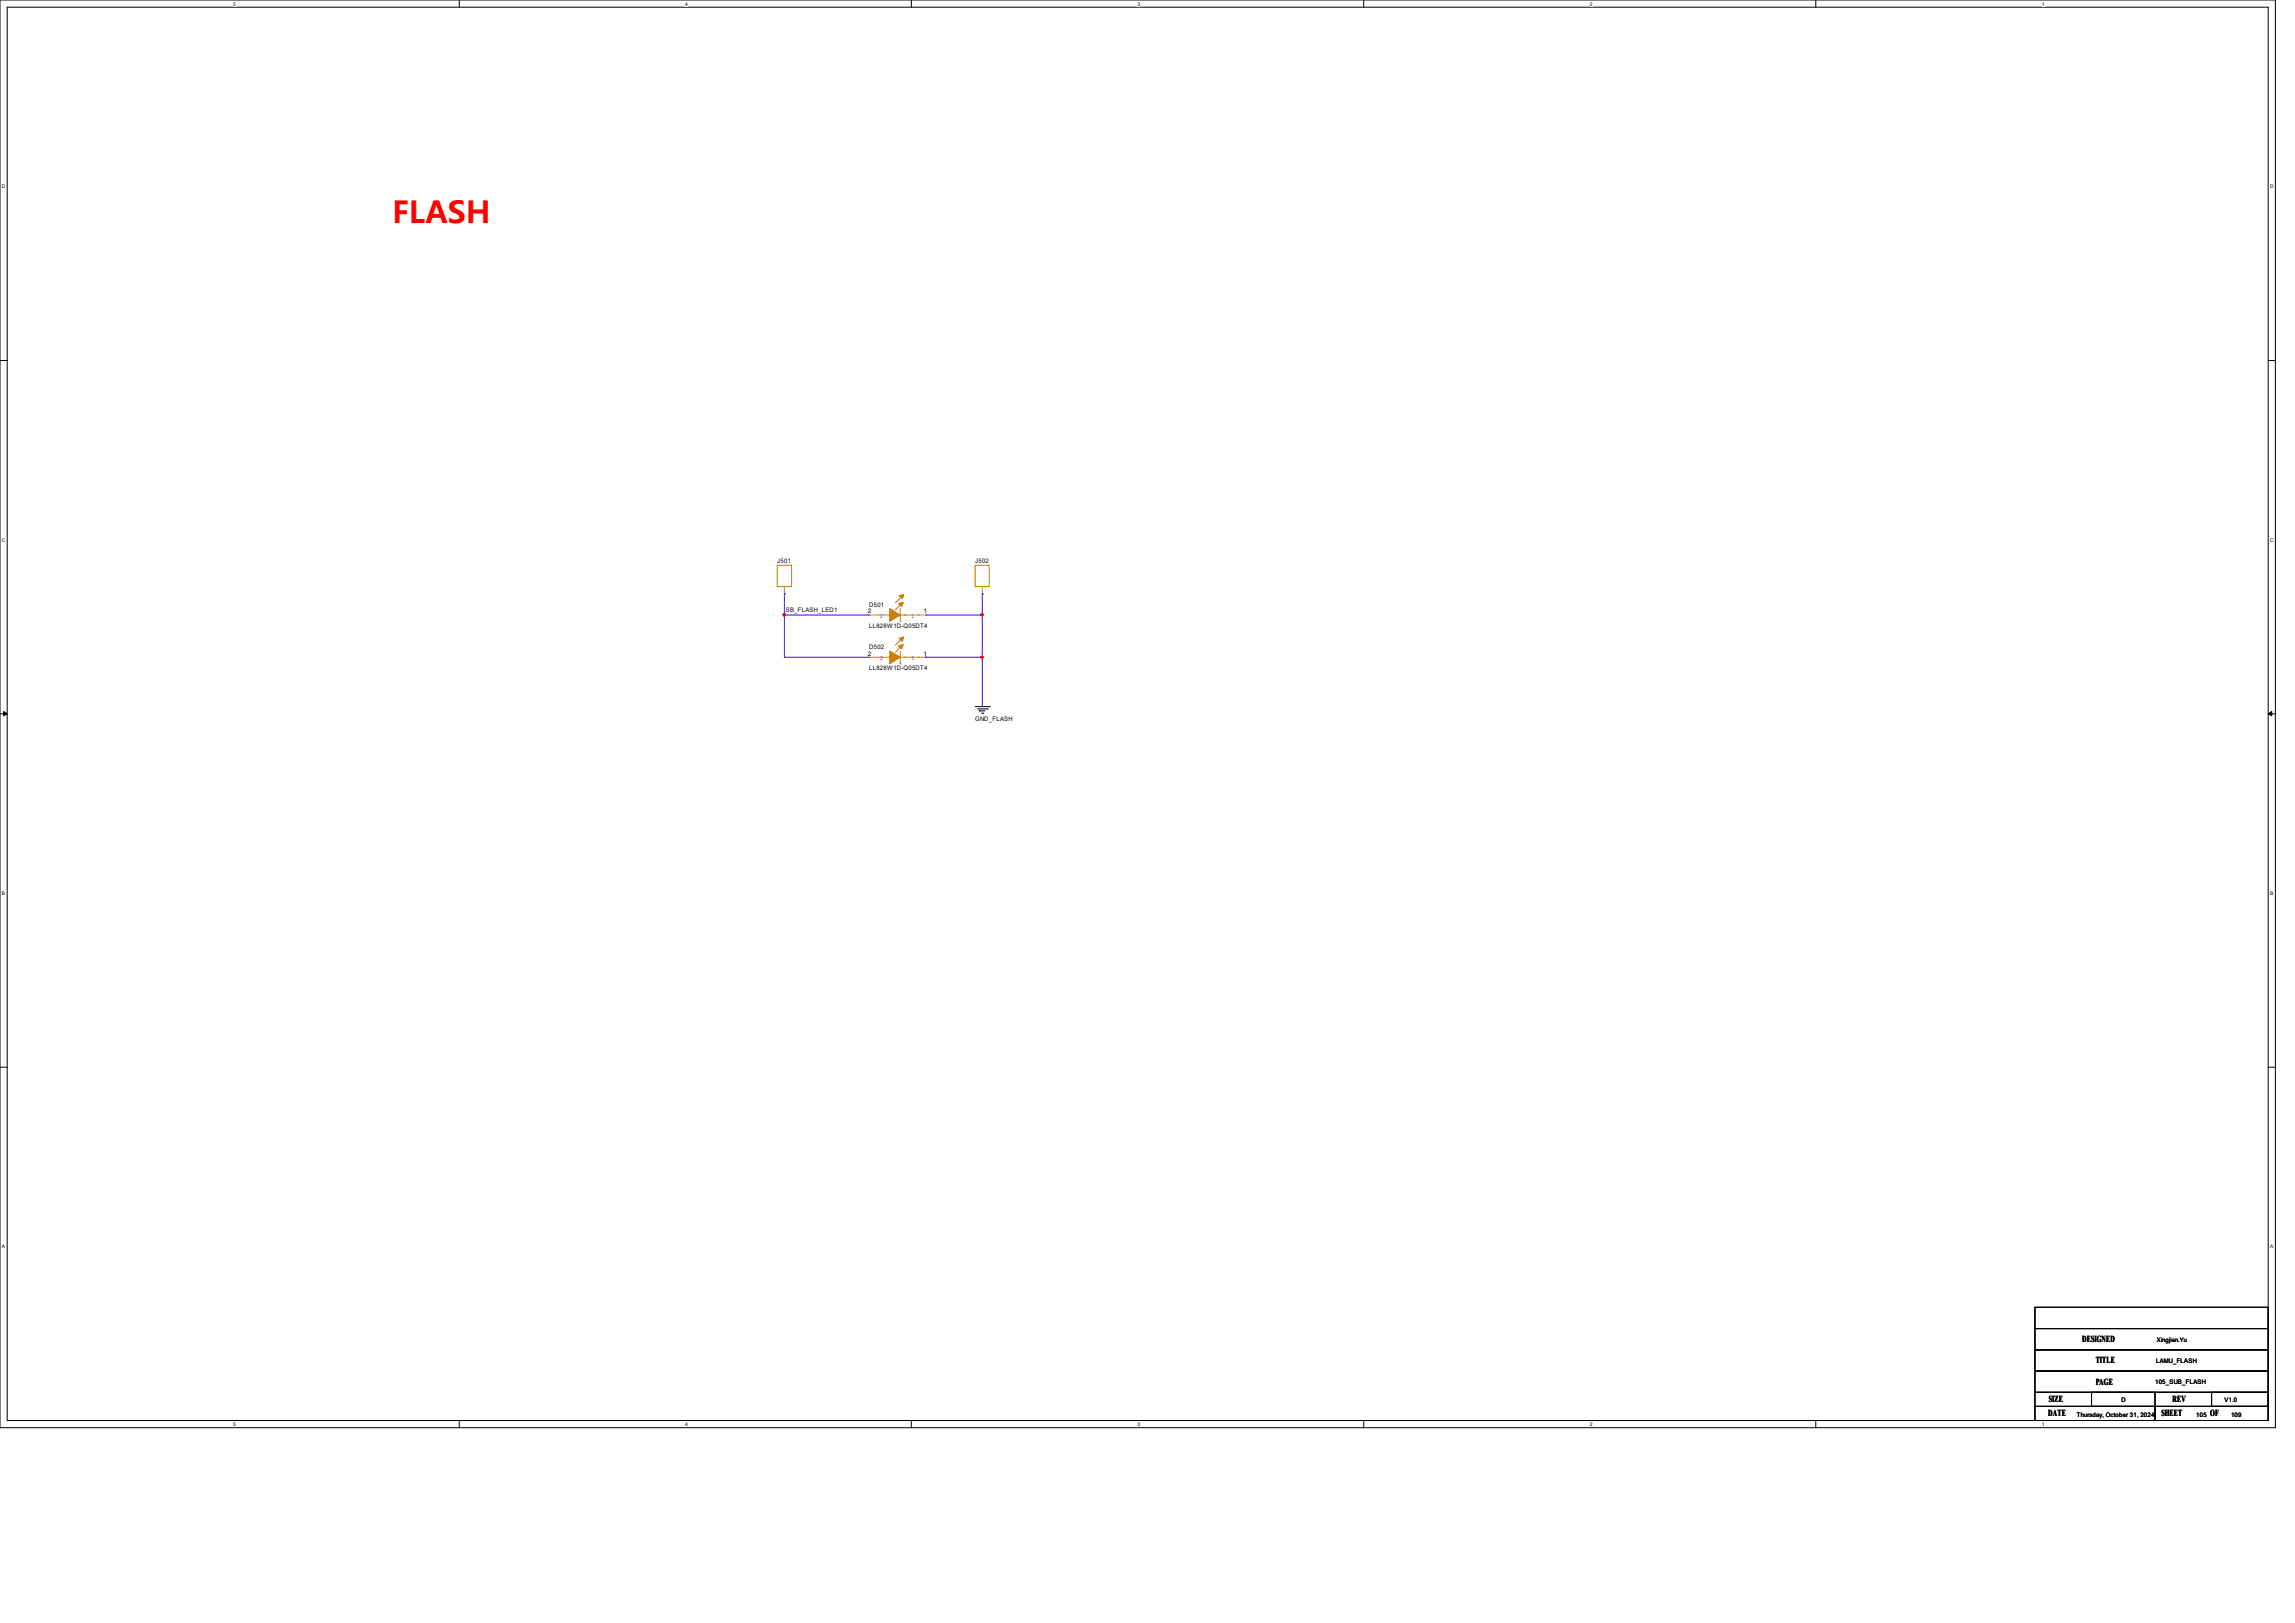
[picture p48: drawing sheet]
<svg xmlns="http://www.w3.org/2000/svg" width="297mm" height="210mm" viewBox="0 0 297 210" stroke-linecap="round" stroke-linejoin="round" font-family="sans-serif">
<defs><g id="words">
<text font-size="3.9" fill="#f00" x="50.8" y="28.8">FLASH</text>
<g font-size="1.2">
<text x="269.5" y="173.7">DESIGNED</text>
<text x="271.2" y="176.4">TITLE</text>
<text x="271.2" y="179.2">PAGE</text>
<text x="265.1" y="183.3">DATE</text>
<text x="265.2" y="181.4">SIZE</text>
<text x="279.7" y="183.3">SHEET</text>
<text x="281.2" y="181.4">REV</text>
<text x="286" y="183.3">OF</text>
</g>
<g font-size=".8">
<text x="100.6" y="72.8">J501</text>
<text x="126.2" y="72.8">J502</text>
<text x="101.7" y="79.2">SB_FLASH_LED1</text>
<text x="112.3" y="79.4">2</text>
<text x="112.5" y="78.5">D501</text>
<text x="112.5" y="81.2">LL828W1D-Q05DT4</text>
<text x="112.5" y="84">D502</text>
<text x="119.5" y="79.4">1</text>
<text x="112.3" y="84.8">2</text>
<text x="112.5" y="86.7">LL828W1D-Q05DT4</text>
<text x="119.5" y="84.8">1</text>
<text x="126.2" y="93.3">GND_FLASH</text>
<text x="279.1" y="173.7">Xingjian.Yu</text>
<text x="278.9" y="179.1">105_SUB_FLASH</text>
<text x="279" y="176.4">LAMU_FLASH</text>
<text x="268.8" y="183.3">Thursday, October 31, 2024</text>
<text x="274.5" y="181.5">D</text>
<text x="284.2" y="183.3">105</text>
<text x="287.9" y="181.5">V1.0</text>
<text x="288.7" y="183.3">109</text>
</g>
<g font-size=".8" fill="#00c">
<text x="113.9" y="79.9">2</text>
<text x="117.9" y="79.9">1</text>
<text x="113.9" y="85.4">2</text>
<text x="117.9" y="85.4">1</text>
</g>
<g font-size=".6">
<text x="30.2" y=".7">5</text>
<text x="88.7" y=".7">4</text>
<text x="147.2" y=".7">3</text>
<text x="205.7" y=".7">2</text>
<text x="264.2" y=".7">1</text>
<text x=".3" y="24.4">D</text>
<text x="293.8" y="24.4">D</text>
<text x=".3" y="70.1">C</text>
<text x="293.8" y="70.1">C</text>
<text x=".3" y="115.8">B</text>
<text x="293.8" y="115.8">B</text>
<text x=".3" y="161.5">A</text>
<text x="293.8" y="161.5">A</text>
<text x="30.2" y="184.5">5</text>
<text x="88.7" y="184.5">4</text>
<text x="147.2" y="184.5">3</text>
<text x="205.7" y="184.5">2</text>
<text x="264.2" y="184.5">1</text>
</g>
</g></defs>
<path d="M0 0h294.5v184.7h-294.5zM.9 .9h292.6v182.9h-292.6z" fill="none" stroke="#000" stroke-width=".13"/>
<g fill="#fff">
<path d="M30.2 .1h.3v.7h-.3z"/>
<path d="M30.2 183.9h.3v.8h-.3z"/>
</g>
<path d="M59.4 0v.9M59.4 183.8v.9" fill="none" stroke="#000" stroke-width=".13"/>
<g fill="#fff">
<path d="M88.7 .1h.3v.7h-.3z"/>
<path d="M88.7 183.9h.3v.8h-.3z"/>
</g>
<path d="M117.9 0v.9M117.9 183.8v.9" fill="none" stroke="#000" stroke-width=".13"/>
<g fill="#fff">
<path d="M147.2 .1h.3v.7h-.3z"/>
<path d="M147.2 183.9h.3v.8h-.3z"/>
</g>
<path d="M176.5 0v.9M176.5 183.8v.9" fill="none" stroke="#000" stroke-width=".13"/>
<g fill="#fff">
<path d="M205.7 .1h.4v.7h-.4z"/>
<path d="M205.7 183.9h.4v.8h-.4z"/>
</g>
<path d="M235 0v.9M235 183.8v.9" fill="none" stroke="#000" stroke-width=".13"/>
<g fill="#fff">
<path d="M264.2 .1h.4v.7h-.4z"/>
<path d="M264.2 183.9h.4v.8h-.4z"/>
<path d="M.3 23.8h.4v.7h-.4z"/>
<path d="M293.8 23.8h.5v.7h-.5z"/>
<path d="M.3 69.5h.4v.7h-.4z"/>
<path d="M293.8 69.5h.5v.7h-.5z"/>
</g>
<path d="M0 46.7h.9M293.5 46.7h1" fill="none" stroke="#000" stroke-width=".13"/>
<g fill="#fff">
<path d="M.3 115.2h.4v.8h-.4z"/>
<path d="M293.8 115.2h.4v.8h-.4z"/>
</g>
<path d="M0 92.4h.9M293.5 92.4h1" fill="none" stroke="#000" stroke-width=".13"/>
<path d="M.5 92.1l.4 .3-.4 .2zM293.5 92.4l.5-.3v.5z" fill="#000" stroke="#000" stroke-width=".13"/>
<g fill="#fff">
<path d="M.3 161h.3v.7h-.3z"/>
<path d="M293.8 161h.4v.7h-.4z"/>
</g>
<g fill="none" stroke="#000" stroke-width=".13">
<path d="M126.2 91.4h1.8M126.5 91.7h1.3M126.7 92h.1M126.7 92h.8M127 92.3h.2M127.2 92.3h.1M127.8 91.7h.1M128 91.4h.1M0 138.1h.9M293.5 138.1h1M263.4 177.4h30.1v2.8h-30.1zM263.4 171.9h30.1v2.8h-30.1z"/>
<path d="M263.4 169.2h30.1v2.7h-30.1zM263.4 174.7h30.1v2.7h-30.1zM263.4 180.2h30.1v1.8h-30.1zM263.4 182h15.5v1.8h-15.5zM270.7 180.2h8.2v1.8h-8.2zM278.9 182h14.6v1.8h-14.6zM286.2 180.2h7.3v1.8h-7.3z"/>
</g>
<g fill="none" stroke="#cc8006" stroke-width=".13">
<path d="M100.6 73.2h1.8v2.7h-1.8zM113.4 79.6h5.5M116.5 78.7v1.7M116.8 78h.1M116.8 77.1h.1M116.8 78l-.9 .9M116.8 77.1l-.9 .9M117.1 79.6h.1M118.9 79.6h.1M126.2 73.2h1.8v2.7h-1.8zM113.4 85h5.5M116.5 80.4h.1"/>
<path d="M116.5 85.9h.1M116.5 84.2v1.7M116.8 83.5h.1M116.8 82.6h.1M116.8 83.5l-.9 .9M116.8 82.6l-.9 .9M117.1 85h.1M118.9 85h.1"/>
</g>
<g fill="#cc8006" stroke="#cc8006" stroke-width=".13">
<path d="M115.1 79.6h1.4l-1.4 .8z" fill-rule="evenodd"/>
<path d="M115.1 78.7l1.4 .9h-1.4z" fill-rule="evenodd"/>
<path d="M116.2 78.1l.7-.2-.2 .6z" fill-rule="evenodd"/>
<path d="M116.3 77.1l.7-.2-.2 .6z" fill-rule="evenodd"/>
<path d="M115.1 85h1.4l-1.4 .9z" fill-rule="evenodd"/>
<path d="M115.1 84.2l1.4 .8h-1.4z" fill-rule="evenodd"/>
<path d="M116.2 83.6l.7-.2-.2 .5z" fill-rule="evenodd"/>
<path d="M116.3 82.6l.7-.2-.2 .6z" fill-rule="evenodd"/>
</g>
<path d="M101.5 76.8h.1M101.5 75.9v.9M112.5 79.6h.1M112.5 79.6h.9M118.9 79.6h.9M119.8 79.6h.1M127.1 76.8h.1M127.1 75.9v.9M112.5 85h.1M112.5 85h.9M118.9 85h.9M119.8 85h.1" fill="none" stroke="#a84" stroke-width=".13"/>
<g fill="none" stroke="#4200ff" stroke-width=".13">
<path d="M101.5 79.6h.1M101.5 76.8h.1M101.5 79.6h11M101.5 76.8v8.2M119.8 79.6h7.3M127.1 79.6h.1M127.1 76.8h.1M127.1 76.8v14.6M101.5 85h.1M101.5 85h11M119.8 85h.1M119.8 85h7.3"/>
<path d="M127.1 85h.1"/>
</g>
<g fill="#f00" stroke="#f00" stroke-width=".13">
<path d="M127 79.4h.2v.2h-.2z" fill-rule="evenodd"/>
<path d="M127 84.9h.2v.3h-.2z" fill-rule="evenodd"/>
<path d="M127 79.4h.2v.2h-.2z" fill-rule="evenodd"/>
<path d="M127 84.9h.2v.3h-.2z" fill-rule="evenodd"/>
<circle cx="101.5" cy="79.5" r=".16"/>
</g>
<use href="#words"/>
</svg>
